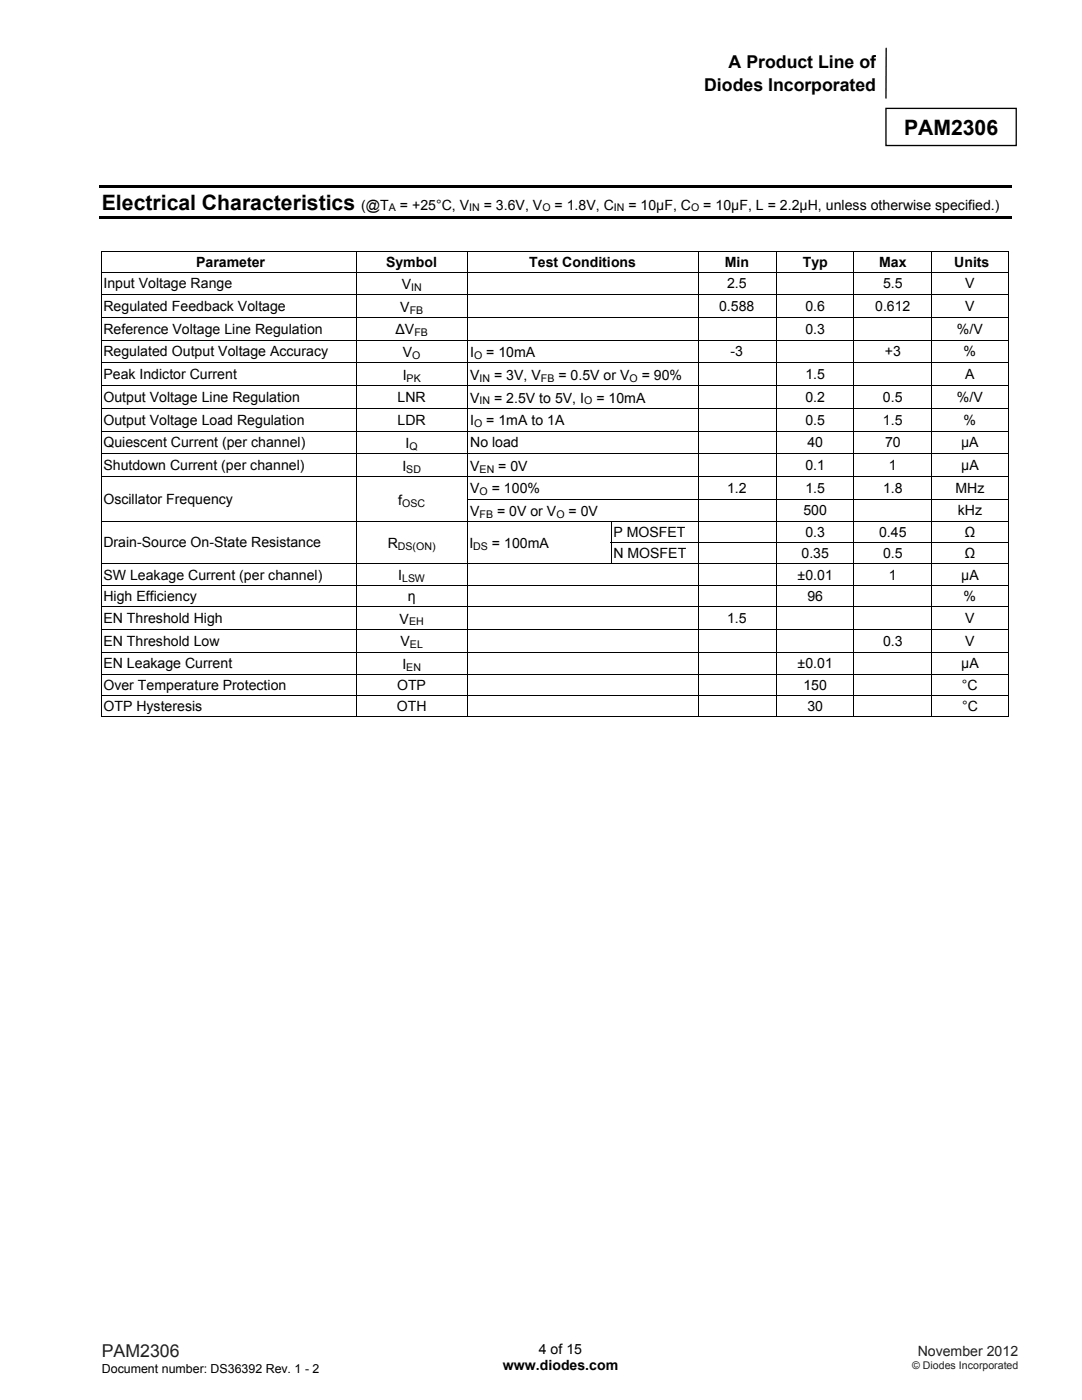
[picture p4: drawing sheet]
<svg xmlns="http://www.w3.org/2000/svg" width="216mm" height="279mm" viewBox="0 0 216 279" stroke-linecap="round" stroke-linejoin="round" font-family="sans-serif">
<defs><g id="words">
<g font-size="4.2">
<text x="180.4" y="27">PAM2306</text>
<text x="20.3" y="41.8">Electrical Characteristics</text>
</g>
<g font-size="3.5">
<text x="145.4" y="13.6">A Product Line of</text>
<text x="140.5" y="18.1">Diodes Incorporated</text>
</g>
<text font-size="3.5" fill="#231f20" x="20.3" y="270.9">PAM2306</text>
<g font-size="2.8">
<text x="72.1" y="41.8">(@T</text>
<text x="79.8" y="41.8">= +25°C, V</text>
<text x="96.5" y="41.8">= 3.6V, V</text>
<text x="110.7" y="41.8">= 1.8V, C</text>
<text x="125.4" y="41.8">= 10µF, C</text>
<text x="140.3" y="41.8">= 10µF, L = 2.2µH, unless otherwise specified.)</text>
<text x="39.1" y="53.2">Parameter</text>
<text x="77" y="53.2">Symbol</text>
<text x="105.6" y="53.2">Test Conditions</text>
<text x="144.6" y="53.2">Min</text>
<text x="160.2" y="53.2">Typ</text>
<text x="175.4" y="53.2">Max</text>
<text x="190.4" y="53.2">Units</text>
<text x="20.6" y="57.5">Input Voltage Range</text>
<text x="80.2" y="57.7">V</text>
<text x="145.1" y="57.5">2.5</text>
<text x="176.2" y="57.5">5.5</text>
<text x="192.6" y="57.5">V</text>
<text x="20.6" y="62.1">Regulated Feedback Voltage</text>
<text x="79.9" y="62.2">V</text>
<text x="143.5" y="62.1">0.588</text>
<text x="160.7" y="62.1">0.6</text>
<text x="174.6" y="62.1">0.612</text>
<text x="192.6" y="62.1">V</text>
<text x="20.6" y="66.6">Reference Voltage Line Regulation</text>
<text x="20.6" y="71.1">Regulated Output Voltage Accuracy</text>
<text x="78.9" y="66.7">∆V</text>
<text x="80.4" y="71.3">V</text>
<text x="93.8" y="71.3">I</text>
<text x="97" y="71.3">= 10mA</text>
<text x="145.8" y="71.1">-3</text>
<text x="160.7" y="66.6">0.3</text>
<text x="176.6" y="71.1">+3</text>
<text x="190.9" y="66.6">%/V</text>
<text x="192.3" y="71.1">%</text>
<text x="20.6" y="75.7">Peak Indictor Current</text>
<text x="80.3" y="75.8">I</text>
<text x="93.8" y="75.8">V</text>
<text x="98.6" y="75.8">= 3V, V</text>
<text x="111.4" y="75.8">= 0.5V or V</text>
<text x="128" y="75.8">= 90%</text>
<text x="160.7" y="75.7">1.5</text>
<text x="192.6" y="75.7">A</text>
<text x="20.6" y="80.2">Output Voltage Line Regulation</text>
<text x="79.3" y="80.2">LNR</text>
<text x="93.8" y="80.3">V</text>
<text x="98.6" y="80.3">= 2.5V to 5V, I</text>
<text x="119" y="80.3">= 10mA</text>
<text x="160.7" y="80.2">0.2</text>
<text x="176.2" y="80.2">0.5</text>
<text x="190.9" y="80.2">%/V</text>
<text x="20.6" y="84.7">Output Voltage Load Regulation</text>
<text x="20.6" y="89.3">Quiescent Current (per channel)</text>
<text x="79.3" y="84.7">LDR</text>
<text x="80.9" y="89.4">I</text>
<text x="93.8" y="84.9">I</text>
<text x="93.8" y="89.3">No load</text>
<text x="97" y="84.9">= 1mA to 1A</text>
<text x="160.7" y="84.7">0.5</text>
<text x="161.1" y="89.3">40</text>
<text x="176.2" y="84.7">1.5</text>
<text x="176.6" y="89.3">70</text>
<text x="191.8" y="89.3">µA</text>
<text x="192.3" y="84.7">%</text>
<text x="20.6" y="93.8">Shutdown Current (per channel)</text>
<text x="80.3" y="93.9">I</text>
<text x="93.8" y="93.9">V</text>
<text x="99.4" y="93.9">= 0V</text>
<text x="160.7" y="93.8">0.1</text>
<text x="177.4" y="93.8">1</text>
<text x="191.8" y="93.8">µA</text>
<text x="20.6" y="100.6">Oscillator Frequency</text>
<text x="79.5" y="100.7">f</text>
<text x="93.8" y="98.5">V</text>
<text x="98.1" y="98.5">= 100%</text>
<text x="145.1" y="98.3">1.2</text>
<text x="160.7" y="98.3">1.5</text>
<text x="176.2" y="98.3">1.8</text>
<text x="190.7" y="98.3">MHz</text>
<text x="93.8" y="103">V</text>
<text x="99.2" y="103">= 0V or V</text>
<text x="113.5" y="103">= 0V</text>
<text x="122.4" y="107.2">P MOSFET</text>
<text x="160.3" y="102.9">500</text>
<text x="160.7" y="107.2">0.3</text>
<text x="175.4" y="107.2">0.45</text>
<text x="191.1" y="102.9">kHz</text>
<text x="192.5" y="107.2">Ω</text>
<text x="20.6" y="109.3">Drain-Source On-State Resistance</text>
<text x="77.4" y="109.4">R</text>
<text x="93.7" y="109.4">I</text>
<text x="98.2" y="109.4">= 100mA</text>
<text x="122.4" y="111.3">N MOSFET</text>
<text x="159.9" y="111.3">0.35</text>
<text x="176.2" y="111.3">0.5</text>
<text x="192.5" y="111.3">Ω</text>
<text x="20.6" y="115.7">SW Leakage Current (per channel)</text>
<text x="20.6" y="120">High Efficiency</text>
<text x="79.5" y="115.8">I</text>
<text x="81.4" y="120">η</text>
<text x="159.2" y="115.7">±0.01</text>
<text x="161.1" y="120">96</text>
<text x="177.4" y="115.7">1</text>
<text x="191.8" y="115.7">µA</text>
<text x="192.3" y="120">%</text>
<text x="20.6" y="124.3">EN Threshold High</text>
<text x="79.7" y="124.5">V</text>
<text x="145.1" y="124.3">1.5</text>
<text x="192.6" y="124.3">V</text>
<text x="20.6" y="128.8">EN Threshold Low</text>
<text x="79.9" y="129">V</text>
<text x="176.2" y="128.8">0.3</text>
<text x="192.6" y="128.8">V</text>
<text x="20.6" y="133.4">EN Leakage Current</text>
<text x="20.6" y="137.7">Over Temperature Protection</text>
<text x="79.2" y="137.7">OTP</text>
<text x="80.3" y="133.5">I</text>
<text x="159.2" y="133.4">±0.01</text>
<text x="160.3" y="137.7">150</text>
<text x="191.8" y="133.4">µA</text>
<text x="192" y="137.7">°C</text>
<text x="20.6" y="141.8">OTP Hysteresis</text>
<text x="79.2" y="141.8">OTH</text>
<text x="161.1" y="141.8">30</text>
<text x="192" y="141.8">°C</text>
<text x="100.3" y="273.5">www.diodes.com</text>
<text x="107.5" y="270.2">4 of 15</text>
</g>
<text font-size="2.8" fill="#231f20" x="183.1" y="270.6">November 2012</text>
<text font-size="2.5" x="20.3" y="274">Document number: DS36392 Rev. 1 - 2</text>
<g font-size="2.1">
<text x="77.6" y="42.2">A</text>
<text x="93.6" y="42.2">IN</text>
<text x="108.2" y="42.2">O</text>
<text x="122.5" y="42.2">IN</text>
<text x="137.9" y="42.2">O</text>
<text x="82" y="58">IN</text>
<text x="81.7" y="62.6">FB</text>
<text x="82.3" y="71.6">O</text>
<text x="82.7" y="67.1">FB</text>
<text x="94.6" y="71.6">O</text>
<text x="81.1" y="76.2">PK</text>
<text x="95.7" y="76.2">IN</text>
<text x="107.9" y="76.2">FB</text>
<text x="125.6" y="76.2">O</text>
<text x="95.7" y="80.7">IN</text>
<text x="116.6" y="80.7">O</text>
<text x="81.7" y="89.8">Q</text>
<text x="94.6" y="85.2">O</text>
<text x="81.1" y="94.3">SD</text>
<text x="95.7" y="94.3">EN</text>
<text x="80.2" y="101.1">OSC</text>
<text x="95.7" y="98.8">O</text>
<text x="95.7" y="103.4">FB</text>
<text x="111" y="103.4">O</text>
<text x="79.4" y="109.7">DS(ON)</text>
<text x="94.4" y="109.7">DS</text>
<text x="80.2" y="116.2">LSW</text>
<text x="81.6" y="124.8">EH</text>
<text x="81.8" y="129.3">EL</text>
<text x="81.1" y="133.9">EN</text>
</g>
<text font-size="2.1" fill="#231f20" x="182" y="273.2">© Diodes Incorporated</text>
</g></defs>
<path d="M176.8 9.6v10M176.8 21.6h26v7.4h-26z" fill="none" stroke="#000" stroke-width=".26"/>
<path d="M19.8 37h182v.5h-182zM19.8 43.1h182v.5h-182zM20.2 50.1h.2v.2h-.2zM201.2 50.1h.2v.2h-.2zM20.2 99.5h.2v.2h-.2zM71 99.5h.2v.2h-.2zM20.2 108.2h.2v.2h-.2zM71 108.2h.2v.2h-.2zM93.3 108.2h.1v.2h-.1zM201.2 142.9h.2v.1h-.2z" fill="#000"/>
<g fill="none" stroke="#000" stroke-width=".2">
<path d="M20.2 50.2h181.2M20.2 54.3h181.2M20.2 58.8h181.2M20.3 50.3v3.9M20.3 54.4v4.4M20.3 58.9v4.4M71.1 50.3v3.9M71.1 54.4v4.4M71.1 58.9v4.4M93.3 50.3v3.9M93.3 54.4v4.4M93.3 58.9v4.4"/>
<path d="M139.4 50.3v3.9M139.4 54.4v4.4M139.4 58.9v4.4M154.9 50.3v3.9M154.9 54.4v4.4M154.9 58.9v4.4M170.3 50.3v3.9M170.3 54.4v4.4M170.3 58.9v4.4M185.8 50.3v3.9M185.8 54.4v4.4M185.8 58.9v4.4"/>
<path d="M201.3 50.3v3.9M201.3 54.4v4.4M201.3 58.9v4.4M20.2 63.4h181.2M20.2 67.9h181.2M20.2 72.4h181.2M20.2 77h181.2M20.3 63.5v4.3M20.3 68v4.3M20.3 72.5v4.4M20.3 77v4.4M71.1 63.5v4.3"/>
<path d="M71.1 68v4.3M71.1 72.5v4.4M71.1 77v4.4M93.3 63.5v4.3M93.3 68v4.3M93.3 72.5v4.4M93.3 77v4.4M139.4 63.5v4.3M139.4 68v4.3M139.4 72.5v4.4M139.4 77v4.4M154.9 63.5v4.3"/>
<path d="M154.9 68v4.3M154.9 72.5v4.4M154.9 77v4.4M170.3 63.5v4.3M170.3 68v4.3M170.3 72.5v4.4M170.3 77v4.4M185.8 63.5v4.3M185.8 68v4.3M185.8 72.5v4.4M185.8 77v4.4M201.3 63.5v4.3"/>
<path d="M201.3 68v4.3M201.3 72.5v4.4M201.3 77v4.4M20.2 81.5h181.2M20.2 86h181.2M20.2 90.6h181.2M20.2 95.1h181.2M20.3 81.6v4.4M20.3 86.1v4.4M20.3 90.7v4.3M20.3 95.2v4.3M20.3 99.7v4.4"/>
<path d="M71.1 81.6v4.4M71.1 86.1v4.4M71.1 90.7v4.3M71.1 95.2v4.3M71.1 99.7v4.4M93.3 99.6h108.1M93.3 81.6v4.4M93.3 86.1v4.4M93.3 90.7v4.3M93.3 95.2v4.3M93.3 99.7v4.4M139.4 81.6v4.4"/>
<path d="M139.4 86.1v4.4M139.4 90.7v4.3M139.4 95.2v4.3M139.4 99.7v4.4M154.9 81.6v4.4M154.9 86.1v4.4M154.9 90.7v4.3M154.9 95.2v4.3M154.9 99.7v4.4M170.3 81.6v4.4M170.3 86.1v4.4M170.3 90.7v4.3"/>
<path d="M170.3 95.2v4.3M170.3 99.7v4.4M185.8 81.6v4.4M185.8 86.1v4.4M185.8 90.7v4.3M185.8 95.2v4.3M185.8 99.7v4.4M201.3 81.6v4.4M201.3 86.1v4.4M201.3 90.7v4.3M201.3 95.2v4.3M201.3 99.7v4.4"/>
<path d="M20.2 104.2h181.2M20.2 112.4h181.2M20.2 116.9h181.2M20.3 104.2v4M20.3 108.4v3.9M20.3 112.5v4.4M20.3 117v4M71.1 104.2v4M71.1 108.4v3.9M71.1 112.5v4.4M71.1 117v4M93.3 104.2v4"/>
<path d="M93.3 108.4v3.9M93.3 112.5v4.4M93.3 117v4M121.8 108.3h79.6M121.9 104.2v4M121.9 108.4v3.9M139.4 104.2v4M139.4 108.4v3.9M139.4 112.5v4.4M139.4 117v4M154.9 104.2v4M154.9 108.4v3.9"/>
<path d="M154.9 112.5v4.4M154.9 117v4M170.3 104.2v4M170.3 108.4v3.9M170.3 112.5v4.4M170.3 117v4M185.8 104.2v4M185.8 108.4v3.9M185.8 112.5v4.4M185.8 117v4M201.3 104.2v4M201.3 108.4v3.9"/>
<path d="M201.3 112.5v4.4M201.3 117v4M20.2 121.1h181.2M20.2 125.6h181.2M20.2 130.2h181.2M20.2 134.7h181.2M20.2 138.8h181.2M20.3 121.2v4.3M20.3 125.7v4.4M20.3 130.2v4.4M20.3 134.8v3.9M20.3 138.9v4.1"/>
<path d="M71.1 121.2v4.3M71.1 125.7v4.4M71.1 130.2v4.4M71.1 134.8v3.9M71.1 138.9v4.1M93.3 121.2v4.3M93.3 125.7v4.4M93.3 130.2v4.4M93.3 134.8v3.9M93.3 138.9v4.1M139.4 121.2v4.3M139.4 125.7v4.4"/>
<path d="M139.4 130.2v4.4M139.4 134.8v3.9M139.4 138.9v4.1M154.9 121.2v4.3M154.9 125.7v4.4M154.9 130.2v4.4M154.9 134.8v3.9M154.9 138.9v4.1M170.3 121.2v4.3M170.3 125.7v4.4M170.3 130.2v4.4M170.3 134.8v3.9"/>
<path d="M170.3 138.9v4.1M185.8 121.2v4.3M185.8 125.7v4.4M185.8 130.2v4.4M185.8 134.8v3.9M185.8 138.9v4.1M201.3 121.2v4.3M201.3 125.7v4.4M201.3 130.2v4.4M201.3 134.8v3.9M201.3 138.9v4.1M20.2 142.9h50.8"/>
<path d="M71.2 142.9h22.1M93.4 142.9h45.9M139.5 142.9h15.3M154.9 142.9h15.4M170.4 142.9h15.3M185.9 142.9h15.3"/>
</g>
<use href="#words"/>
</svg>
